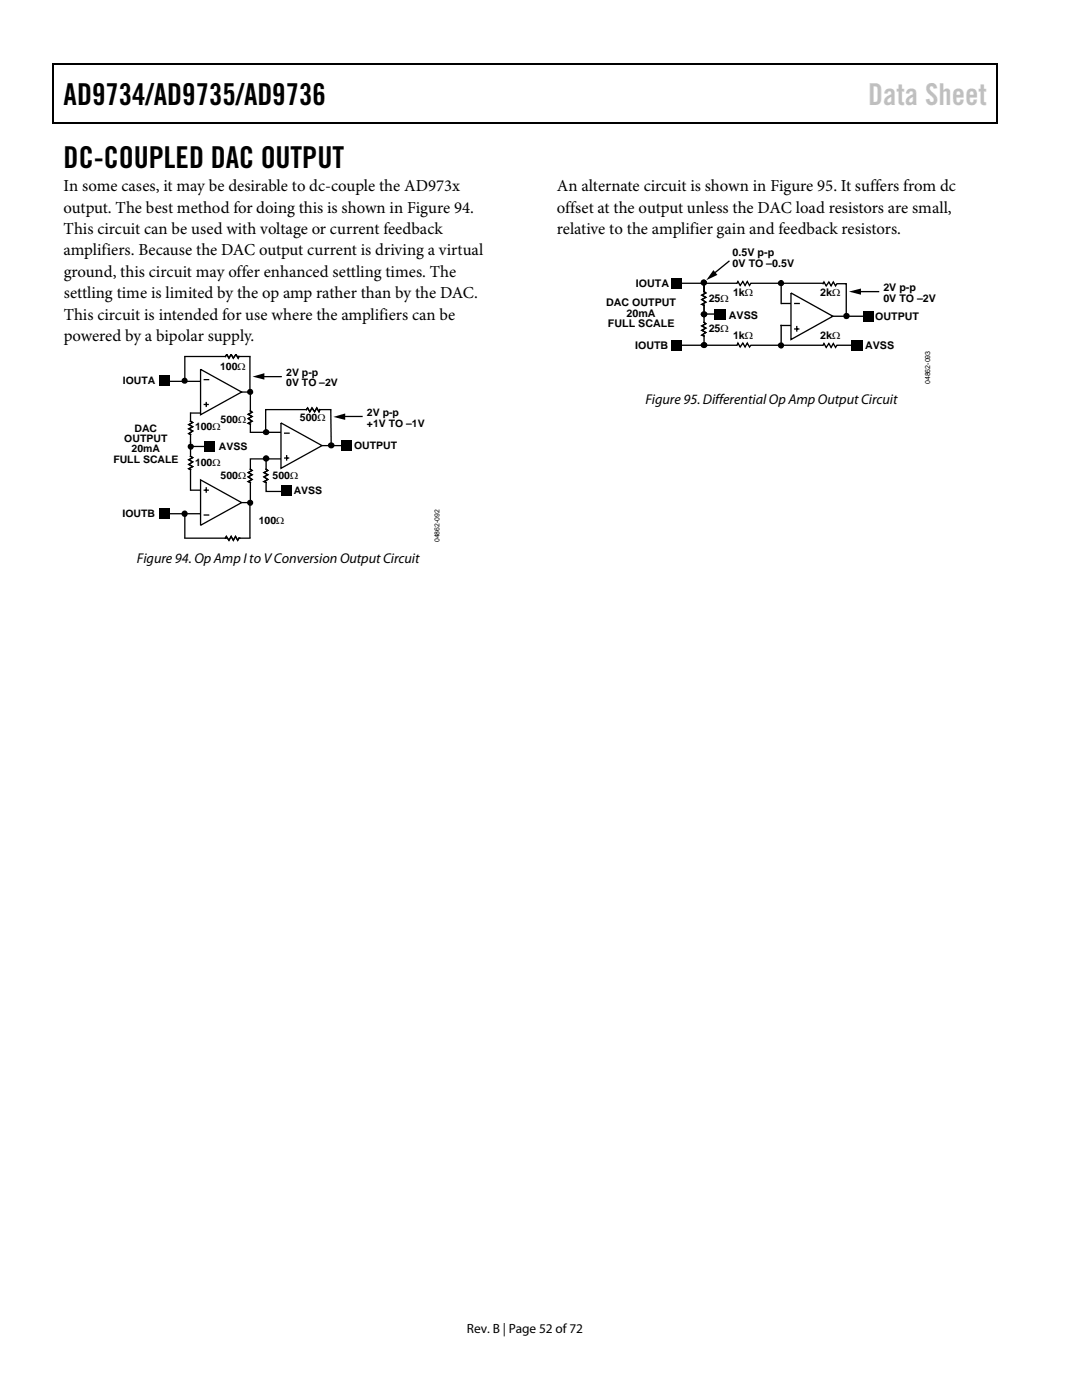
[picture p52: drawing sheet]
<svg xmlns="http://www.w3.org/2000/svg" width="216mm" height="279mm" viewBox="0 0 216 279" stroke-linecap="round" stroke-linejoin="round" font-family="sans-serif">
<defs><g id="words">
<g font-size="6">
<text x="12.7" y="20.9">AD9734/AD9735/AD9736</text>
<text x="12.7" y="33.6">DC-COUPLED DAC OUTPUT</text>
</g>
<text font-size="6" fill="#c1c1c1" x="173.2" y="20.9">Data Sheet</text>
<g font-size="3.3">
<text x="12.7" y="38.1">In some cases, it may be desirable to dc-couple the AD973x</text>
<text x="111.1" y="38.1">An alternate circuit is shown in Figure 95. It suffers from dc</text>
<text x="12.7" y="42.4">output. The best method for doing this is shown in Figure 94.</text>
<text x="12.7" y="46.7">This circuit can be used with voltage or current feedback</text>
<text x="111.1" y="42.4">offset at the output unless the DAC load resistors are small,</text>
<text x="111.1" y="46.7">relative to the amplifier gain and feedback resistors.</text>
<text x="12.7" y="51">amplifiers. Because the DAC output current is driving a virtual</text>
<text x="12.7" y="55.2">ground, this circuit may offer enhanced settling times. The</text>
<text x="12.7" y="59.5">settling time is limited by the op amp rather than by the DAC.</text>
<text x="12.7" y="63.8">This circuit is intended for use where the amplifiers can be</text>
<text x="12.7" y="68.1">powered by a bipolar supply.</text>
</g>
<g font-size="2.8">
<text x="128.8" y="80.7">Figure 95. Differential OpAmp Output Circuit</text>
<text x="27.3" y="112.4">Figure 94. OpAmp I to V Conversion Output Circuit</text>
</g>
<text font-size="2.7" x="93.2" y="266">Rev. B | Page 52 of72</text>
<g font-size="2.1">
<text x="146.2" y="51.2">0.5V p-p</text>
<text x="146.2" y="53.3">0V TO –0.5V</text>
<text x="126.9" y="57.2">IOUTA</text>
<text x="146.3" y="59.2">1kΩ</text>
<text x="163.7" y="59.2">2kΩ</text>
<text x="176.3" y="58.1">2V p-p</text>
<text x="120.9" y="61.1">DAC OUTPUT</text>
<text x="121.3" y="65.3">FULL SCALE</text>
<text x="125" y="63.2">20mA</text>
<text x="141.4" y="60.3">25Ω</text>
<text x="145.4" y="63.7">AVSS</text>
<text x="174.6" y="63.9">OUTPUT</text>
<text x="176.3" y="60.2">0V TO –2V</text>
<text x="126.7" y="69.6">IOUTB</text>
<text x="141.4" y="66.2">25Ω</text>
<text x="146.3" y="67.7">1kΩ</text>
<text x="163.7" y="67.7">2kΩ</text>
<text x="172.6" y="69.7">AVSS</text>
<text x="24.5" y="76.7">IOUTA</text>
<text x="43.9" y="73.8">100Ω</text>
<text x="57.1" y="75.1">2V p-p</text>
<text x="57.1" y="77.1">0V TO –2V</text>
<text x="73.2" y="83.1">2V p-p</text>
<text x="24.8" y="88.2">OUTPUT</text>
<text x="26.8" y="86.2">DAC</text>
<text x="38.9" y="85.8">100Ω</text>
<text x="43.7" y="89.8">AVSS</text>
<text x="44" y="84.4">500Ω</text>
<text x="59.8" y="84">500Ω</text>
<text x="70.7" y="89.7">OUTPUT</text>
<text x="73.2" y="85.1">+1V TO –1V</text>
<text x="22.6" y="92.3">FULL SCALE</text>
<text x="26.3" y="90.3">20mA</text>
<text x="38.9" y="93">100Ω</text>
<text x="44" y="95.6">500Ω</text>
<text x="54.4" y="95.6">500Ω</text>
<text x="58.6" y="98.6">AVSS</text>
<text x="24.5" y="103.2">IOUTB</text>
<text x="51.6" y="104.6">100Ω</text>
</g>
<g font-size="1.4">
<text x="185.6" y="76.7" transform="rotate(-90 185.6 76.7)">04862-093</text>
<text x="87.7" y="108.2" transform="rotate(-90 87.7 108.2)">04862-092</text>
</g>
</g></defs>
<g fill="#000">
<path d="M10.5 12.7h.3v1h-.3zM10.5 12.7h.3v.3h-.3zM133.3 12.7h.3v.3h-.3zM198.8 12.7h.2v1h-.2zM198.8 12.7h.2v.3h-.2zM10.5 24.4h.3v.2h-.3zM133.1 24.4h.2v.2h-.2zM198.8 24.4h.2v.2h-.2zM31.6 75h2.2v2h-2.2zM56.1 96.9h2.1v2.1h-2.1zM68.1 87.8h2.1v2.2h-2.1z"/>
<circle cx="36.8" cy="76" r=".49"/>
<circle cx="49.9" cy="78.2" r=".49"/>
<circle cx="38.1" cy="89.1" r=".49"/>
<circle cx="53.1" cy="86.2" r=".49"/>
<circle cx="53.1" cy="91.5" r=".51"/>
</g>
<path d="M10.7 13.7v10.7M10.8 12.8h122.5M133.6 12.8h65.2M198.9 13.7v10.7M10.8 24.5h188" fill="none" stroke="#000" stroke-width=".25"/>
<g fill="none" stroke="#000" stroke-width=".26">
<path d="M36.9 71.1h8.1l.3-.4 .4 .8 .4-.8 .5 .8 .5-.8 .4 .8 .2-.4h2.2M50 78.7v3.3l.3 .3-.8 .4 .8 .4-.8 .4 .8 .6-.8 .4 .5 .2v1.6h6.1M38 82.4v1.7l.4 .2-.7 .4 .7 .5-.7 .4 .7 .4-.7 .5 .3 .2v1.5"/>
<circle cx="36.8" cy="76" r=".49"/>
<circle cx="49.9" cy="78.2" r=".49"/>
<circle cx="38.1" cy="89.1" r=".49"/>
<circle cx="53.1" cy="86.2" r=".49"/>
<circle cx="53.1" cy="91.5" r=".51"/>
</g>
<path d="M40 73.7v9.1l8.2-4.6zM40.6 80.7h1.1zM41.2 80.2v1zM40.6 75.8h1.2z" fill="#fff"/>
<g fill="none" stroke="#000" stroke-width=".26">
<path d="M33 76.1h7M36.9 71.1v4.9M40 73.7l8.2 4.5-8.2 4.6zM40.6 75.8h1.2M49.9 71.1v7.1h-1.8M38 88.2v2.9l.4 .2-.7 .5 .7 .4-.7 .5 .7 .4-.7 .4 .3 .2v4.1M38 82.4h2M38 89.1h3.9M40.6 80.7h1.1M41.2 80.2v1M53 86.3v-4.6h8.1l.3-.3 .4 .8 .5-.8 .5 .8 .4-.8 .4 .8 .2-.5h2.2l.1 7.2M53.1 91.6v2l.3 .3-.7 .4 .7 .4-.7 .5 .7 .5-.7 .4 .4 .2v1.8h3"/>
<path d="M56.1 91.6h-6.1v2l.3 .3-.8 .4 .8 .4-.8 .5 .8 .5-.8 .4 .5 .2v3.8M36.9 107.4h8M45 107.4l.2-.3 .5 .7 .4-.7 .5 .7 .4-.7 .4 .7 .3-.4M45 107.4h.1M47.7 107.4h.1M47.9 107.4h2"/>
<circle cx="36.9" cy="102.5" r=".5"/>
<circle cx="49.9" cy="100.3" r=".49"/>
</g>
<g fill="#000">
<path d="M40.7 88h2.2v2.1h-2.2zM31.6 101.5h2.2v2.1h-2.2z"/>
<circle cx="36.9" cy="102.5" r=".5"/>
<circle cx="49.9" cy="100.3" r=".49"/>
</g>
<path d="M40 95.8v9l8.2-4.5zM40.6 97.8h1.1zM41.2 97.2v1.1zM40.6 102.8h1.2z" fill="#fff"/>
<path d="M40 95.8l8.2 4.5-8.2 4.5zM40.6 97.8h1.1M41.2 97.2v1.1M33 102.5h7M40.6 102.8h1.2M48.1 100.3h1.8v7.1" fill="none" stroke="#000" stroke-width=".26"/>
<path d="M56.1 84.4v9.1l8.2-4.6zM56.7 91.4h1zM57.2 90.8v1.1zM56.7 86.5h1.1z" fill="#fff"/>
<g fill="none" stroke="#000" stroke-width=".26">
<path d="M52.3 75.2h3.9M38 97.8h2M56.1 84.4l8.2 4.5-8.2 4.6zM56.7 91.4h1M56.7 86.5h1.1M57.2 90.8v1.1M64.3 88.9h4M68.4 83.1h4M36.9 102.5v4.9"/>
<circle cx="66.1" cy="88.9" r=".5"/>
</g>
<g fill="#000">
<path d="M134 55.5h2.1v2.2h-2.1zM140.2 56h.5l.2 .4h-.9zM50.4 75.2l2.3-.7v1.3zM134 67.8h2.1v2.2h-2.1zM142.6 61.6h2.2v2.2h-2.2zM169.8 67.9h2.3v2.1h-2.3zM172.2 62h2.1v2.2h-2.1zM66.5 83.2l2.4-.7v1.3z"/>
<circle cx="140.4" cy="56.4" r=".5"/>
<circle cx="155.8" cy="56.5" r=".5"/>
<circle cx="140.5" cy="62.7" r=".51"/>
<circle cx="140.5" cy="68.9" r=".51"/>
<circle cx="155.8" cy="68.9" r=".5"/>
<circle cx="66.1" cy="88.9" r=".5"/>
</g>
<g fill="none" stroke="#000" stroke-width=".27">
<path d="M135.1 56.5h12l.1-.3 .5 .8 .5-.8 .5 .8 .4-.8 .5 .8 .2-.5h6.1v4.1h2.1M140 56.4l.2-.4 .2-.1 .3 .1 .2 .4M140.5 56.5v1.7l.3 .3-.8 .4 .8 .4-.8 .5 .8 .5-.8 .4 .5 .2v1.7M140.5 56.5h.1M155.9 56.5h8.3M164.2 56.6l.2-.3 .5 .8 .5-.8 .4 .8 .5-.8 .4 .8 .3-.5h1.9v6.5M140.5 62.6h.1M142.6 62.7h-2.1v1.6l.3 .3-.8 .4 .8 .5-.8 .4 .8 .5-.8 .5 .5 .2v1.5M155.7 65h2.3M155.9 68.9h8.3l.2-.3 .5 .7 .5-.7 .4 .7 .5-.7 .4 .7 .3-.4h3.2M155.9 65v3.9h-6.1l-.2 .4-.5-.8-.4 .8-.5-.8-.5 .8-.5-.8-.1 .4h-12"/>
<circle cx="140.4" cy="56.4" r=".5"/>
<circle cx="155.8" cy="56.5" r=".5"/>
<circle cx="140.5" cy="62.7" r=".51"/>
<circle cx="140.5" cy="68.9" r=".51"/>
<circle cx="155.8" cy="68.9" r=".5"/>
</g>
<path d="M140 62.7h.9v.2a.51 .51 0 0 1-.6 .3 .51 .51 0 0 1-.3-.5zM140 68.7l.9-.1a.49 .49 0 0 1-.4 .6 .49 .49 0 0 1-.5-.5z" fill="#000" stroke="#000" stroke-width=".27"/>
<path d="M157.8 58.5v9.3l8.4-4.7zM158.5 65.7h1zM159 65v1.2zM158.5 60.6h1.1z" fill="#fff"/>
<g fill="none" stroke="#000" stroke-width=".27">
<path d="M145.6 52.1l-3.2 2.5M157.8 58.5l8.4 4.6-8.4 4.7zM171.4 58.2h4M158.5 65.7h1M158.5 60.6h1.1M159 65v1.2M166.2 63.1h7"/>
<circle cx="168.9" cy="63.1" r=".49"/>
</g>
<g fill="#000">
<path d="M142.4 53.9l.8 1-2.3 1zM169.4 58.2l2.4-.6v1.2z"/>
<circle cx="168.9" cy="63.1" r=".49"/>
</g>
<use href="#words"/>
</svg>
